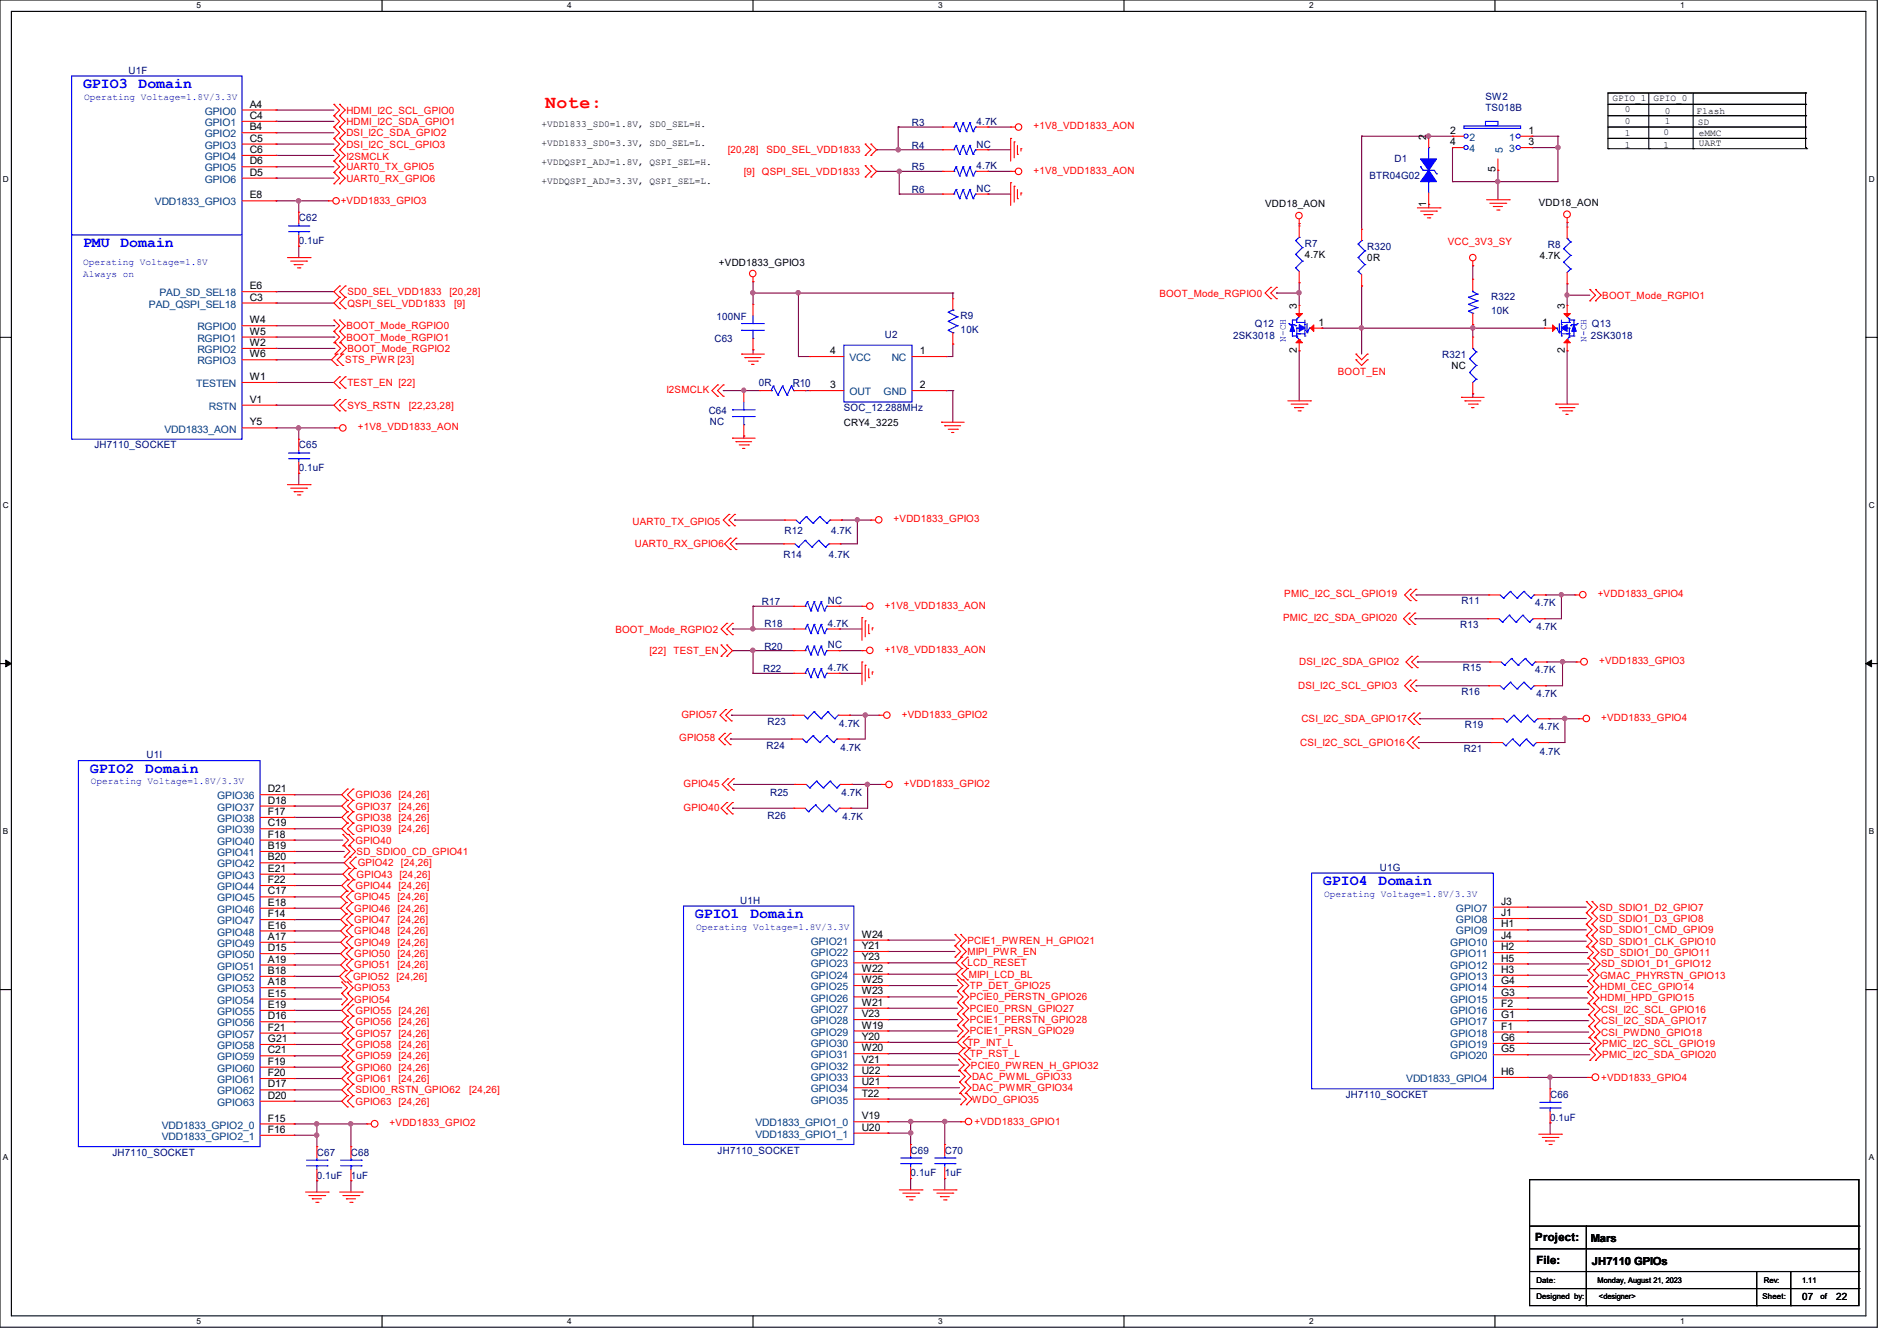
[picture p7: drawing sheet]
<svg xmlns="http://www.w3.org/2000/svg" width="297mm" height="210mm" viewBox="0 0 297 210" stroke-linecap="round" stroke-linejoin="round" font-family="sans-serif">
<defs><g id="words">
<text font-size="2.8" fill="#f00" x="85.3" y="16.9">Note:</text>
<g font-size="2.3" fill="#00f">
<text x="13" y="13.8">GPIO3</text>
<text x="21.7" y="13.8">Domain</text>
<text x="13" y="38.7">PMU</text>
<text x="18.8" y="38.7">Domain</text>
<text x="14.1" y="121">GPIO2</text>
<text x="22.7" y="121">Domain</text>
<text x="108.8" y="143.8">GPIO1</text>
<text x="117.5" y="143.8">Domain</text>
<text x="207.1" y="138.6">GPIO4</text>
<text x="215.8" y="138.6">Domain</text>
</g>
<g font-size="1.8">
<text x="240.4" y="194.4">Project:</text>
<text x="240.6" y="198">File:</text>
</g>
<text font-size="1.7" fill="#000080" x="124.1" y="60.6">R10</text>
<g font-size="1.7">
<text x="249.1" y="194.5">Mars</text>
<text x="249.3" y="198.1">JH7110 GPIOs</text>
</g>
<g font-size="1.6" fill="#000080">
<text x="20.1" y="11.6">U1F</text>
<text x="232.6" y="15.7">SW2</text>
<text x="232.6" y="17.4">TS018B</text>
<text x="142.8" y="23.3">R4</text>
<text x="142.8" y="19.8">R3</text>
<text x="152.9" y="23.1">NC</text>
<text x="152.9" y="19.6">4.7K</text>
<text x="142.8" y="26.7">R5</text>
<text x="152.9" y="26.5">4.7K</text>
<text x="214.4" y="28.1">BTR04G02</text>
<text x="218.4" y="25.4">D1</text>
<text x="46.8" y="34.7">C62</text>
<text x="142.8" y="30.2">R6</text>
<text x="152.9" y="30.1">NC</text>
<text x="46.8" y="38.2">0.1uF</text>
<text x="204.3" y="38.6">R7</text>
<text x="214.1" y="39.1">R320</text>
<text x="242.4" y="38.8">R8</text>
<text x="233.5" y="46.9">R322</text>
<text x="111.8" y="53.5">C63</text>
<text x="112.2" y="50.2">100NF</text>
<text x="138.5" y="53">U2</text>
<text x="150.4" y="50">R9</text>
<text x="150.4" y="52.1">10K</text>
<text x="193.1" y="53.2">2SK3018</text>
<text x="196.5" y="51.2">Q12</text>
<text x="233.5" y="49.1">10K</text>
<text x="249.1" y="53.2">2SK3018</text>
<text x="249.3" y="51.2">Q13</text>
<text x="225.8" y="56">R321</text>
<text x="111" y="64.9">C64</text>
<text x="118.8" y="60.5">0R</text>
<text x="132.1" y="64.4">SOC_12.288MHz</text>
<text x="14.8" y="70.2">JH7110_SOCKET</text>
<text x="46.8" y="70.2">C65</text>
<text x="111.1" y="66.5">NC</text>
<text x="46.8" y="73.8">0.1uF</text>
<text x="122.9" y="83.6">R12</text>
<text x="130.1" y="83.6">4.7K</text>
<text x="122.7" y="87.3">R14</text>
<text x="129.8" y="87.3">4.7K</text>
<text x="119.3" y="94.8">R17</text>
<text x="129.6" y="94.6">NC</text>
<text x="228.8" y="94.6">R11</text>
<text x="240.4" y="95">4.7K</text>
<text x="119.7" y="98.2">R18</text>
<text x="119.7" y="101.7">R20</text>
<text x="129.6" y="98.2">4.7K</text>
<text x="129.6" y="101.6">NC</text>
<text x="228.6" y="98.3">R13</text>
<text x="240.6" y="98.7">4.7K</text>
<text x="119.5" y="105.3">R22</text>
<text x="129.6" y="105.1">4.7K</text>
<text x="229" y="105.1">R15</text>
<text x="240.4" y="105.4">4.7K</text>
<text x="120.2" y="113.6">R23</text>
<text x="131.4" y="113.8">4.7K</text>
<text x="228.8" y="108.8">R16</text>
<text x="240.6" y="109.2">4.7K</text>
<text x="22.9" y="118.8">U1I</text>
<text x="120" y="117.3">R24</text>
<text x="131.6" y="117.6">4.7K</text>
<text x="229.2" y="117.7">R21</text>
<text x="229.4" y="114">R19</text>
<text x="240.9" y="114.3">4.7K</text>
<text x="241.1" y="118.2">4.7K</text>
<text x="120.6" y="124.7">R25</text>
<text x="131.7" y="124.7">4.7K</text>
<text x="120.2" y="128.2">R26</text>
<text x="131.9" y="128.4">4.7K</text>
<text x="216" y="136.4">U1G</text>
<text x="115.9" y="141.6">U1H</text>
<text x="210.7" y="172">JH7110_SOCKET</text>
<text x="242.7" y="172">C66</text>
<text x="242.7" y="175.5">0.1uF</text>
<text x="17.6" y="181">JH7110_SOCKET</text>
<text x="49.6" y="181">C67</text>
<text x="49.6" y="184.6">0.1uF</text>
<text x="54.9" y="181">C68</text>
<text x="54.9" y="184.6">1uF</text>
<text x="112.4" y="180.7">JH7110_SOCKET</text>
<text x="142.6" y="180.7">C69</text>
<text x="142.6" y="184.2">0.1uF</text>
<text x="147.9" y="180.7">C70</text>
<text x="147.9" y="184.2">1uF</text>
</g>
<g font-size="1.6" fill="#004080">
<text x="32" y="17.9">GPIO0</text>
<text x="32" y="21.5">GPIO2</text>
<text x="32" y="19.7">GPIO1</text>
<text x="32" y="23.3">GPIO3</text>
<text x="230.1" y="22.1">2</text>
<text x="230.1" y="23.8">4</text>
<text x="236.3" y="22.1">1</text>
<text x="236.3" y="23.8">3</text>
<text x="32" y="25.1">GPIO4</text>
<text x="32" y="28.6">GPIO6</text>
<text x="32" y="26.8">GPIO5</text>
<text x="235.3" y="24" transform="rotate(-90 235.3 24)">5</text>
<text x="24.3" y="32.2">VDD1833_GPIO3</text>
<text x="25" y="46.4">PAD_SD_SEL18</text>
<text x="23.3" y="48.2">PAD_QSPI_SEL18</text>
<text x="30.9" y="51.7">RGPIO0</text>
<text x="30.9" y="53.5">RGPIO1</text>
<text x="30.9" y="55.3">RGPIO2</text>
<text x="30.9" y="57.1">RGPIO3</text>
<text x="133" y="56.6">VCC</text>
<text x="139.6" y="56.6">NC</text>
<text x="30.7" y="60.6">TESTEN</text>
<text x="32.7" y="64.2">RSTN</text>
<text x="133" y="61.9">OUT</text>
<text x="138.3" y="61.9">GND</text>
<text x="25.7" y="67.7">VDD1833_AON</text>
<text x="34" y="125.2">GPIO36</text>
<text x="34" y="130.5">GPIO39</text>
<text x="34" y="127">GPIO37</text>
<text x="34" y="128.7">GPIO38</text>
<text x="34" y="134.1">GPIO41</text>
<text x="34" y="135.8">GPIO42</text>
<text x="34" y="137.6">GPIO43</text>
<text x="34" y="132.3">GPIO40</text>
<text x="34" y="141.2">GPIO45</text>
<text x="34" y="143">GPIO46</text>
<text x="34" y="139.4">GPIO44</text>
<text x="228" y="142.8">GPIO7</text>
<text x="34" y="148.3">GPIO49</text>
<text x="34" y="146.5">GPIO48</text>
<text x="34" y="144.7">GPIO47</text>
<text x="127" y="148">GPIO21</text>
<text x="127" y="149.7">GPIO22</text>
<text x="227.1" y="149.9">GPIO11</text>
<text x="227.1" y="148.1">GPIO10</text>
<text x="228" y="146.3">GPIO9</text>
<text x="228" y="144.6">GPIO8</text>
<text x="34" y="155.4">GPIO53</text>
<text x="34" y="151.9">GPIO51</text>
<text x="34" y="153.6">GPIO52</text>
<text x="34" y="150.1">GPIO50</text>
<text x="127" y="153.3">GPIO24</text>
<text x="127" y="155.1">GPIO25</text>
<text x="127" y="151.5">GPIO23</text>
<text x="227.1" y="155.2">GPIO14</text>
<text x="227.1" y="153.5">GPIO13</text>
<text x="227.1" y="151.7">GPIO12</text>
<text x="34" y="160.7">GPIO56</text>
<text x="34" y="157.2">GPIO54</text>
<text x="34" y="159">GPIO55</text>
<text x="127" y="160.4">GPIO28</text>
<text x="127" y="158.6">GPIO27</text>
<text x="127" y="156.8">GPIO26</text>
<text x="227.1" y="158.8">GPIO16</text>
<text x="227.1" y="160.6">GPIO17</text>
<text x="227.1" y="157">GPIO15</text>
<text x="34" y="166.1">GPIO59</text>
<text x="34" y="167.9">GPIO60</text>
<text x="34" y="162.5">GPIO57</text>
<text x="34" y="164.3">GPIO58</text>
<text x="127" y="167.5">GPIO32</text>
<text x="127" y="162.2">GPIO29</text>
<text x="127" y="165.7">GPIO31</text>
<text x="127" y="164">GPIO30</text>
<text x="227.1" y="162.4">GPIO18</text>
<text x="227.1" y="165.9">GPIO20</text>
<text x="227.1" y="164.1">GPIO19</text>
<text x="34" y="171.4">GPIO62</text>
<text x="34" y="173.2">GPIO63</text>
<text x="34" y="169.6">GPIO61</text>
<text x="127" y="172.8">GPIO35</text>
<text x="127" y="171.1">GPIO34</text>
<text x="127" y="169.3">GPIO33</text>
<text x="220.2" y="169.5">VDD1833_GPIO4</text>
<text x="25.3" y="176.7">VDD1833_GPIO2_0</text>
<text x="25.3" y="178.5">VDD1833_GPIO2_1</text>
<text x="118.3" y="178.2">VDD1833_GPIO1_1</text>
<text x="118.3" y="176.4">VDD1833_GPIO1_0</text>
</g>
<g font-size="1.6">
<text x="39.1" y="16.8">A4</text>
<text x="39.1" y="20.4">B4</text>
<text x="39.1" y="18.6">C4</text>
<text x="39.1" y="22.2">C5</text>
<text x="39.1" y="24">C6</text>
<text x="223.3" y="21.9" transform="rotate(-90 223.3 21.9)">2</text>
<text x="227.1" y="21">2</text>
<text x="227.1" y="22.7">4</text>
<text x="239.3" y="21">1</text>
<text x="239.3" y="22.7">3</text>
<text x="39.1" y="27.5">D5</text>
<text x="39.1" y="25.7">D6</text>
<text x="234.1" y="27" transform="rotate(-90 234.1 27)">5</text>
<text x="39.1" y="31.1">E8</text>
<text x="198.1" y="32.4">VDD18_AON</text>
<text x="223.3" y="32.3" transform="rotate(-90 223.3 32.3)">1</text>
<text x="240.9" y="32.2">VDD18_AON</text>
<text x="112.6" y="41.6">+VDD1833_GPIO3</text>
<text x="204.3" y="40.4">4.7K</text>
<text x="214.1" y="40.9">0R</text>
<text x="241.1" y="40.6">4.7K</text>
<text x="39.1" y="47.1">C3</text>
<text x="39.1" y="45.3">E6</text>
<text x="39.1" y="50.6">W4</text>
<text x="39.1" y="52.4">W5</text>
<text x="203" y="48.4" transform="rotate(-90 203 48.4)">3</text>
<text x="206.4" y="51">1</text>
<text x="241.5" y="51">1</text>
<text x="245" y="48.4" transform="rotate(-90 245 48.4)">3</text>
<text x="39.1" y="59.5">W1</text>
<text x="39.1" y="54.2">W2</text>
<text x="39.1" y="56">W6</text>
<text x="130" y="55.5">4</text>
<text x="144" y="55.5">1</text>
<text x="203" y="55.3" transform="rotate(-90 203 55.3)">2</text>
<text x="227.2" y="57.8">NC</text>
<text x="245" y="55.3" transform="rotate(-90 245 55.3)">2</text>
<text x="39.1" y="63.1">V1</text>
<text x="130" y="60.8">3</text>
<text x="144" y="60.8">2</text>
<text x="39.1" y="66.6">Y5</text>
<text x="132.1" y="66.7">CRY4_3225</text>
<text x="42" y="125.9">D18</text>
<text x="42" y="124.1">D21</text>
<text x="42" y="129.4">C19</text>
<text x="42" y="127.6">F17</text>
<text x="42" y="131.2">F18</text>
<text x="42" y="133">B19</text>
<text x="42" y="134.7">B20</text>
<text x="42" y="136.5">E21</text>
<text x="42" y="140.1">C17</text>
<text x="42" y="141.9">E18</text>
<text x="42" y="143.6">F14</text>
<text x="42" y="138.3">F22</text>
<text x="235" y="143.5">J1</text>
<text x="235" y="141.7">J3</text>
<text x="42" y="147.2">A17</text>
<text x="42" y="149">D15</text>
<text x="42" y="145.4">E16</text>
<text x="134.9" y="146.9">W24</text>
<text x="134.9" y="148.6">Y21</text>
<text x="235" y="145.2">H1</text>
<text x="235" y="148.8">H2</text>
<text x="235" y="147">J4</text>
<text x="42" y="154.3">A18</text>
<text x="42" y="150.8">A19</text>
<text x="42" y="152.5">B18</text>
<text x="134.9" y="152.2">W22</text>
<text x="134.9" y="155.7">W23</text>
<text x="134.9" y="154">W25</text>
<text x="134.9" y="150.4">Y23</text>
<text x="235" y="155.9">G3</text>
<text x="235" y="154.1">G4</text>
<text x="235" y="152.4">H3</text>
<text x="235" y="150.6">H5</text>
<text x="42" y="159.6">D16</text>
<text x="42" y="156.1">E15</text>
<text x="42" y="157.9">E19</text>
<text x="42" y="161.4">F21</text>
<text x="134.9" y="159.3">V23</text>
<text x="134.9" y="161.1">W19</text>
<text x="134.9" y="157.5">W21</text>
<text x="235" y="161.3">F1</text>
<text x="235" y="157.7">F2</text>
<text x="235" y="159.5">G1</text>
<text x="42" y="165">C21</text>
<text x="42" y="166.8">F19</text>
<text x="42" y="163.2">G21</text>
<text x="134.9" y="166.4">V21</text>
<text x="134.9" y="164.6">W20</text>
<text x="134.9" y="162.9">Y20</text>
<text x="235" y="164.8">G5</text>
<text x="235" y="163">G6</text>
<text x="42" y="170.3">D17</text>
<text x="42" y="172.1">D20</text>
<text x="42" y="168.5">F20</text>
<text x="134.9" y="171.7">T22</text>
<text x="134.9" y="170">U21</text>
<text x="134.9" y="168.2">U22</text>
<text x="235" y="168.4">H6</text>
<text x="42" y="175.6">F15</text>
<text x="42" y="177.4">F16</text>
<text x="134.9" y="177.1">U20</text>
<text x="134.9" y="175.3">V19</text>
<text x="282.2" y="203.6">07</text>
<text x="287.5" y="203.6">22</text>
</g>
<g font-size="1.6" fill="#f00">
<text x="54.2" y="17.8">HDMI_I2C_SCL_GPIO0</text>
<text x="54.2" y="19.6">HDMI_I2C_SDA_GPIO1</text>
<text x="54.2" y="21.3">DSI_I2C_SDA_GPIO2</text>
<text x="54.2" y="23.1">DSI_I2C_SCL_GPIO3</text>
<text x="161.8" y="20.3">+1V8_VDD1833_AON</text>
<text x="54.2" y="26.7">UART0_TX_GPIO5</text>
<text x="54.2" y="28.4">UART0_RX_GPIO6</text>
<text x="54.2" y="25.1">I2SMCLK</text>
<text x="114" y="24">[20,28]</text>
<text x="116.5" y="27.4">[9]</text>
<text x="119.3" y="27.4">QSPI_SEL_VDD1833</text>
<text x="120" y="24">SD0_SEL_VDD1833</text>
<text x="161.8" y="27.2">+1V8_VDD1833_AON</text>
<text x="53.3" y="32">+VDD1833_GPIO3</text>
<text x="226.7" y="38.4">VCC_3V3_SY</text>
<text x="54.4" y="46.2">SD0_SEL_VDD1833</text>
<text x="70.4" y="46.2">[20,28]</text>
<text x="181.5" y="46.4">BOOT_Mode_RGPIO0</text>
<text x="250.9" y="46.8">BOOT_Mode_RGPIO1</text>
<text x="54.2" y="51.6">BOOT_Mode_RGPIO0</text>
<text x="54.2" y="53.3">BOOT_Mode_RGPIO1</text>
<text x="54.4" y="48">QSPI_SEL_VDD1833</text>
<text x="71.1" y="48">[9]</text>
<text x="54.1" y="56.9">STS_PWR [23]</text>
<text x="54.4" y="55.1">BOOT_Mode_RGPIO2</text>
<text x="209.5" y="58.7">BOOT_EN</text>
<text x="54.4" y="60.5">TEST_EN [22]</text>
<text x="54.4" y="64">SYS_RSTN</text>
<text x="64" y="64">[22,23,28]</text>
<text x="104.4" y="61.6">I2SMCLK</text>
<text x="56" y="67.4">+1V8_VDD1833_AON</text>
<text x="99" y="82.2">UART0_TX_GPIO5</text>
<text x="139.9" y="81.8">+VDD1833_GPIO3</text>
<text x="99.4" y="85.7">UART0_RX_GPIO6</text>
<text x="138.5" y="95.3">+1V8_VDD1833_AON</text>
<text x="201.1" y="93.6">PMIC_I2C_SCL_GPIO19</text>
<text x="250.1" y="93.6">+VDD1833_GPIO4</text>
<text x="96.3" y="99.1">BOOT_Mode_RGPIO2</text>
<text x="200.9" y="97.3">PMIC_I2C_SDA_GPIO20</text>
<text x="101.7" y="102.4">[22]</text>
<text x="105.5" y="102.4">TEST_EN</text>
<text x="138.5" y="102.2">+1V8_VDD1833_AON</text>
<text x="203.2" y="107.9">DSI_I2C_SCL_GPIO3</text>
<text x="203.4" y="104.2">DSI_I2C_SDA_GPIO2</text>
<text x="250.4" y="104">+VDD1833_GPIO3</text>
<text x="106.7" y="112.4">GPIO57</text>
<text x="141.2" y="112.4">+VDD1833_GPIO2</text>
<text x="203.7" y="113.1">CSI_I2C_SDA_GPIO17</text>
<text x="250.7" y="112.9">+VDD1833_GPIO4</text>
<text x="106.3" y="116.1">GPIO58</text>
<text x="203.6" y="116.8">CSI_I2C_SCL_GPIO16</text>
<text x="55.7" y="125">GPIO36 [24,26]</text>
<text x="107" y="123.2">GPIO45</text>
<text x="141.5" y="123.2">+VDD1833_GPIO2</text>
<text x="55.7" y="126.8">GPIO37 [24,26]</text>
<text x="55.7" y="128.6">GPIO38 [24,26]</text>
<text x="55.7" y="130.3">GPIO39 [24,26]</text>
<text x="107" y="127">GPIO40</text>
<text x="55.7" y="132.1">GPIO40</text>
<text x="55.8" y="137.5">GPIO43 [24,26]</text>
<text x="55.8" y="133.9">SD_SDIO0_CD_GPIO41</text>
<text x="56" y="135.7">GPIO42</text>
<text x="62.8" y="135.7">[24,26]</text>
<text x="55.5" y="141">GPIO45</text>
<text x="55.5" y="142.8">GPIO46</text>
<text x="55.7" y="139.2">GPIO44 [24,26]</text>
<text x="62.2" y="141">[24,26]</text>
<text x="62.2" y="142.8">[24,26]</text>
<text x="250.4" y="142.6">SD_SDIO1_D2_GPIO7</text>
<text x="55.5" y="146.3">GPIO48</text>
<text x="55.5" y="144.6">GPIO47</text>
<text x="55.5" y="148.1">GPIO49</text>
<text x="55.5" y="149.9">GPIO50</text>
<text x="62.2" y="146.3">[24,26]</text>
<text x="62.2" y="144.6">[24,26]</text>
<text x="62.2" y="148.1">[24,26]</text>
<text x="62.2" y="149.9">[24,26]</text>
<text x="151.5" y="147.8">PCIE1_PWREN_H_GPIO21</text>
<text x="151.5" y="149.6">MIPI_PWR_EN</text>
<text x="250.4" y="144.4">SD_SDIO1_D3_GPIO8</text>
<text x="250.4" y="148">SD_SDIO1_CLK_GPIO10</text>
<text x="250.4" y="146.2">SD_SDIO1_CMD_GPIO9</text>
<text x="250.5" y="149.7">SD_SDIO1_D0_GPIO11</text>
<text x="55.3" y="153.5">GPIO52</text>
<text x="55.5" y="151.7">GPIO51</text>
<text x="55.5" y="155.2">GPIO53</text>
<text x="62.1" y="153.5">[24,26]</text>
<text x="62.2" y="151.7">[24,26]</text>
<text x="151.5" y="151.3">LCD_RESET</text>
<text x="151.7" y="153.1">MIPI_LCD_BL</text>
<text x="151.8" y="154.9">TP_DET_GPIO25</text>
<text x="250.5" y="153.3">GMAC_PHYRSTN_GPIO13</text>
<text x="250.5" y="155.1">HDMI_CEC_GPIO14</text>
<text x="250.7" y="151.5">SD_SDIO1_D1_GPIO12</text>
<text x="55.5" y="157">GPIO54</text>
<text x="55.7" y="160.6">GPIO56 [24,26]</text>
<text x="55.7" y="158.8">GPIO55 [24,26]</text>
<text x="151.8" y="156.7">PCIE0_PERSTN_GPIO26</text>
<text x="151.8" y="158.5">PCIE0_PRSN_GPIO27</text>
<text x="151.8" y="160.2">PCIE1_PERSTN_GPIO28</text>
<text x="250.5" y="156.8">HDMI_HPD_GPIO15</text>
<text x="250.7" y="158.6">CSI_I2C_SCL_GPIO16</text>
<text x="250.7" y="160.4">CSI_I2C_SDA_GPIO17</text>
<text x="55.7" y="162.3">GPIO57 [24,26]</text>
<text x="55.7" y="165.9">GPIO59 [24,26]</text>
<text x="55.7" y="164.1">GPIO58 [24,26]</text>
<text x="55.7" y="167.7">GPIO60 [24,26]</text>
<text x="151.5" y="163.8">TP_INT_L</text>
<text x="151.8" y="162">PCIE1_PRSN_GPIO29</text>
<text x="151.8" y="165.6">TP_RST_L</text>
<text x="152" y="167.3">PCIE0_PWREN_H_GPIO32</text>
<text x="250.7" y="162.2">CSI_PWDN0_GPIO18</text>
<text x="250.9" y="164">PMIC_I2C_SCL_GPIO19</text>
<text x="250.9" y="165.7">PMIC_I2C_SDA_GPIO20</text>
<text x="55.7" y="169.5">GPIO61 [24,26]</text>
<text x="55.7" y="171.2">SDIO0_RSTN_GPIO62</text>
<text x="55.7" y="173">GPIO63 [24,26]</text>
<text x="73.5" y="171.2">[24,26]</text>
<text x="152.2" y="169.1">DAC_PWML_GPIO33</text>
<text x="152.2" y="170.9">DAC_PWMR_GPIO34</text>
<text x="152.2" y="172.7">WDO_GPIO35</text>
<text x="250.7" y="169.3">+VDD1833_GPIO4</text>
<text x="61" y="176.4">+VDD1833_GPIO2</text>
<text x="152.6" y="176.2">+VDD1833_GPIO1</text>
</g>
<g font-size="1.5" fill="#00f">
<text x="13.2" y="15.6">Operating Voltage=1.8V/3.3V</text>
<text x="13" y="41.6">Operating Voltage=1.8V</text>
<text x="13" y="43.3">Always on</text>
<text x="201.3" y="53.5" transform="rotate(-90 201.3 53.5)">N-CH</text>
<text x="248.4" y="53.5" transform="rotate(-90 248.4 53.5)">N-CH</text>
<text x="14.2" y="122.9">Operating Voltage=1.8V/3.3V</text>
<text x="207.3" y="140.5">Operating Voltage=1.8V/3.3V</text>
<text x="109" y="145.6">Operating Voltage=1.8V/3.3V</text>
</g>
<g font-size="1.5">
<text x="252.5" y="15.8">GPIO_1</text>
<text x="254.4" y="17.6">0</text>
<text x="258.9" y="15.8">GPIO_0</text>
<text x="260.6" y="17.8">0</text>
<text x="265.6" y="17.8">Flash</text>
<text x="84.8" y="19.9">+VDD1833_SD0=1.8V, SD0_SEL=H.</text>
<text x="84.8" y="22.9">+VDD1833_SD0=3.3V, SD0_SEL=L.</text>
<text x="254.4" y="19.3">0</text>
<text x="254.4" y="21.3">1</text>
<text x="254.4" y="23.1">1</text>
<text x="260.5" y="21.1">0</text>
<text x="260.5" y="23.1">1</text>
<text x="260.6" y="19.3">1</text>
<text x="265.8" y="19.6">SD</text>
<text x="266" y="21.3">eMMC</text>
<text x="266" y="22.9">UART</text>
<text x="84.8" y="25.8">+VDDQSPI_ADJ=1.8V, QSPI_SEL=H.</text>
<text x="84.8" y="28.8">+VDDQSPI_ADJ=3.3V, QSPI_SEL=L.</text>
</g>
<g font-size="1.3">
<text x="30.8" y="1.3">5</text>
<text x="88.8" y="1.3">4</text>
<text x="146.9" y="1.3">3</text>
<text x="205" y="1.3">2</text>
<text x="263.1" y="1.3">1</text>
<text x=".5" y="28.4">D</text>
<text x="292.6" y="28.4">D</text>
<text x=".5" y="79.5">C</text>
<text x="292.6" y="79.5">C</text>
<text x=".5" y="130.6">B</text>
<text x="292.6" y="130.6">B</text>
<text x=".5" y="181.7">A</text>
<text x="292.6" y="181.7">A</text>
<text x="30.8" y="207.4">5</text>
<text x="88.8" y="207.4">4</text>
<text x="146.9" y="207.4">3</text>
<text x="205" y="207.4">2</text>
<text x="263.1" y="207.4">1</text>
</g>
<g font-size="1.2">
<text x="240.6" y="201">Date:</text>
<text x="240.6" y="203.5">Designed by:</text>
<text x="250.1" y="201">Monday, August 21, 2023</text>
<text x="250.4" y="203.5">&lt;designer&gt;</text>
<text x="275.9" y="203.5">Sheet:</text>
<text x="276.1" y="201">Rev:</text>
<text x="282.1" y="201">1.11</text>
<text x="285" y="203.5">of</text>
</g>
</g></defs>
<path d="M0 0h293.9v207.9h-293.9zM1.8 1.8h290.3v204.3h-290.3z" fill="none" stroke="#000" stroke-width=".17"/>
<g fill="#fff">
<path d="M30.8 .2h.7v1.4h-.7z"/>
<path d="M30.8 206.2h.7v1.4h-.7z"/>
</g>
<path d="M59.8 0v1.8M59.8 206.1v1.8" fill="none" stroke="#000" stroke-width=".17"/>
<g fill="#fff">
<path d="M88.8 .2h.7v1.4h-.7z"/>
<path d="M88.8 206.2h.7v1.4h-.7z"/>
</g>
<path d="M117.9 0v1.8M117.9 206.1v1.8" fill="none" stroke="#000" stroke-width=".17"/>
<g fill="#fff">
<path d="M146.9 .2h.7v1.4h-.7z"/>
<path d="M146.9 206.2h.7v1.4h-.7z"/>
</g>
<path d="M176 0v1.8M176 206.1v1.8" fill="none" stroke="#000" stroke-width=".17"/>
<g fill="#fff">
<path d="M205 .2h.7v1.4h-.7z"/>
<path d="M205 206.2h.7v1.4h-.7z"/>
</g>
<path d="M234.1 0v1.8M234.1 206.1v1.8" fill="none" stroke="#000" stroke-width=".17"/>
<g fill="#fff">
<path d="M263.1 .2h.6v1.4h-.6z"/>
<path d="M263.1 206.2h.6v1.4h-.6z"/>
<path d="M.5 27.3h.9v1.4h-.9z"/>
<path d="M292.6 27.3h.9v1.4h-.9z"/>
<path d="M.5 78.4h.9v1.4h-.9z"/>
<path d="M292.6 78.4h.9v1.4h-.9z"/>
</g>
<path d="M0 52.8h1.8M292.1 52.8h1.8" fill="none" stroke="#000" stroke-width=".17"/>
<g fill="#fff">
<path d="M.5 129.5h.8v1.4h-.8z"/>
<path d="M292.6 129.5h.8v1.4h-.8z"/>
</g>
<path d="M0 103.9h1.8M292.1 103.9h1.8" fill="none" stroke="#000" stroke-width=".17"/>
<path d="M.9 103.4l.9 .5-.9 .5zM292.1 103.9l.9-.5v1z" fill="#000" stroke="#000" stroke-width=".16"/>
<g fill="#fff">
<path d="M.5 180.5h.8v1.4h-.8z"/>
<path d="M292.6 180.5h.8v1.4h-.8z"/>
</g>
<g fill="none" stroke="#000" stroke-width=".17">
<path d="M251.8 16.3h30.9M251.8 18.1h30.9M251.8 19.9h30.9M258.1 14.6v8.7M265.1 14.6v8.7M282.7 14.6h.1M282.7 16.3h.1M282.7 18.1h.1M282.7 19.9h.1M282.7 14.6h-30.9v8.7M282.7 14.6v8.5M251.8 23.3h.1"/>
<path d="M251.8 21.7h30.9M251.8 23.3h31.1M258.1 23.3h.1M265.1 23.3h.1M282.7 21.7h.1M282.7 23.1h.1M282.9 23.3h.1M0 155h1.8M292.1 155h1.8M239.5 184.7h51.5v19.8h-51.5zM239.5 192h51.5M239.5 195.6h51.5"/>
<path d="M239.5 199.1h51.5M248.4 192v12.5M275 199.1v5.4M280.4 199.1v5.4M291 192h.1M291 195.6h.1M291 199.1h.1M239.5 201.8h51.5M248.4 204.5h.1M275 204.5h.1M280.4 204.5h.1M291 201.8h.1"/>
</g>
<g fill="none" stroke="#800040" stroke-width=".17">
<path d="M43.2 17.2h.1M43.2 19h.1M43.2 17.2h9.1M43.2 19h9.1M140.6 19.9h.1M140.6 19.9h7M140.6 19.9v3.6M154.7 19.9h.1M154.7 19.9h3.5M43.2 22.6h.1M43.2 20.8h.1M43.2 26.1h.1"/>
<path d="M43.2 24.3h.1M43.2 27.9h.1M43.2 31.5h.1M43.2 22.6h9.1M43.2 20.8h9.1M43.2 26.1h9.1M43.2 24.3h9.1M43.2 27.9h9.1M43.2 31.5h8.2M46.8 38.6h.1M46.8 31.5h.1M46.8 31.5v1.7"/>
<path d="M46.8 38.6v1.7M137.2 23.5h.1M137.2 26.8h.1M137.2 23.5h10.4M137.2 26.8h10.4M140.6 23.5h.1M140.8 30.4h.1M140.8 26.8h.1M140.8 30.4h6.8M140.8 26.8v3.6M154.7 23.5h.1M154.7 30.4h.1"/>
<path d="M154.7 26.8h.1M154.7 23.5h3.5M154.7 30.4h3.5M154.7 26.8h3.5M203.4 35h.1M203.4 35v.4M213.2 21.3h.1M213.2 21.3h14.2M213.2 21.3v14.6M223.7 32h.1M223.7 21.3h.1M223.7 32v.6"/>
<path d="M227.4 23.1h.1M227.4 28.4h.1M227.4 23.1v5.3M234.5 26.7h.1M234.5 28.4h.1M234.5 26.7v4.6M239.9 21.3h.1M239.9 23.1h.1M239.9 21.3h4M239.9 23.1h4M243.9 21.3h.1M243.9 23.1h.1"/>
<path d="M243.9 21.3v7.1h-16.5M245.4 34.8h.1M245.4 34.8v.8M43.2 56.3h.1M43.2 54.6h.1M43.2 59.9h.1M43.2 45.7h.1M43.2 47.5h.1M43.2 51h9.1M43.2 52.8h9.1M43.2 56.3h8.7M43.2 54.6h9.3"/>
<path d="M43.2 59.9h9.1M43.2 45.7h9.1M43.2 47.5h9.1M52.3 51h.1M52.3 52.8h.1M117.9 45.9h.1M117.9 54.8h.1M117.9 44.1h.1M117.9 44.1v3.6M117.9 54.8v.7M117.9 45.9h31.3M125 55.8h.1"/>
<path d="M125 45.9h.1M125 55.8h1.8M125 45.9v9.9M148.1 55.8h.1M149.2 53.9h.1M149.2 45.9h.1M149.2 53.9v1.9h-1.1M149.2 45.9v.9M199.9 45.9h.1M199.9 45.9h3.5M203.4 44.3h.1M203.4 45.9h.1"/>
<path d="M203.4 54.9h.1M203.4 44.3v3.5M203.4 54.9v7.9M207 51.4h.1M207 51.4h34.8M213.2 51.4h.1M213.2 44.8h.1M213.2 44.8v10.7M230.6 51.4h.1M230.6 50.8h.1M230.6 41.6h.1M230.6 41.6v2.1"/>
<path d="M230.6 50.8v2M245.4 46.2h.1M245.4 54.9h.1M245.4 44.4h.1M245.4 46.2h3.5M245.4 44.4v3.4M245.4 54.9v8.4M43.2 63.5h.1M43.2 67h.1M43.2 63.5h9.1M43.2 67h9.3M46.8 74.1h.1"/>
<path d="M46.8 67h.1M46.8 67v1.8M46.8 74.1v1.8M113.2 61.2h.1M113.2 61.2h5.8M116.5 68.3h.1M116.5 61.2h.1M116.5 68.3v.3M126.1 61.2h.1M126.1 61.2h.7M148.1 61.2h.1M148.1 61.2h1.1"/>
<path d="M149.2 61.2h.1M149.2 61.2v4.9M230.6 61.7h.1M230.6 61.7v.5M114.7 98.5h.1M114.7 98.5h9.6M115 81.4h.1M115 81.4h7.9M115.2 85.2h.1M115.2 85.2h7.5M117.9 98.5h.1M117.9 95h.1"/>
<path d="M117.9 95h6.4M117.9 95v3.5M131.4 98.5h.1M131.4 95h.1M131.4 98.5h3.6M131.4 95h3.6M131.6 85.2h.1M131.7 81.4h.1M131.7 81.4h4.7M134.2 81.4h.1M134.2 81.4v3.8h-2.6M221.5 96.9h.1"/>
<path d="M221.5 96.9h11.4M221.7 93.2h.1M221.7 93.2h11.4M241.8 96.9h.1M242 93.2h.1M242 93.2h4.6M244.5 93.2h.1M244.5 93.2v3.7h-2.7M114.3 115.7h.1M114.3 115.7h9.6M114.5 112h.1M114.5 112h9.6"/>
<path d="M114.7 101.9h.1M114.7 101.9h9.6M117.9 105.5h.1M117.9 101.9h.1M117.9 101.9v3.6M117.9 105.5h6.4M131.4 105.5h.1M131.4 101.9h.1M131.4 105.5h3.6M131.4 101.9h3.6M132.8 115.7h.1M133 112h.1"/>
<path d="M133 112h4.6M135.5 112h.1M135.5 112v3.7h-2.7M221.7 107.4h.1M221.7 107.4h11.4M221.9 103.7h.1M221.9 103.7h11.4M222.1 116.3h.1M222.1 116.3h11.4M222.2 112.6h.1M222.2 112.6h11.4M242 107.4h.1"/>
<path d="M242.1 103.7h.1M242.1 103.7h4.7M242.4 116.3h.1M242.5 112.6h.1M242.5 112.6h4.6M244.6 103.7h.1M244.6 103.7v3.7h-2.6M245 112.6h.1M245 112.6v3.7h-2.6M46.1 135.1h.1M46.1 131.6h.1M46.1 133.3h.1"/>
<path d="M46.1 128h.1M46.1 129.8h.1M46.1 126.2h.1M46.1 124.5h.1M46.1 138.7h.1M46.1 136.9h.1M46.1 135.1h7.8M46.1 131.6h7.6M46.1 133.3h7.8M46.1 128h7.4M46.1 129.8h7.4M46.1 126.2h7.4"/>
<path d="M46.1 124.5h7.4M46.1 138.7h7.4M46.1 136.9h7.6M114.7 126.6h.1M114.7 126.6h9.6M114.9 122.9h.1M114.9 122.9h9.6M133.2 126.6h.1M133.3 122.9h.1M133.3 122.9h4.7M135.8 122.9h.1M135.8 122.9v3.7h-2.6"/>
<path d="M46.1 147.6h.1M46.1 144h.1M46.1 145.8h.1M46.1 140.5h.1M46.1 142.2h.1M46.1 156.5h.1M46.1 158.2h.1M46.1 152.9h.1M46.1 154.7h.1M46.1 151.1h.1M46.1 149.4h.1M46.1 147.6h7.2"/>
<path d="M46.1 144h7.2M46.1 145.8h7.2M46.1 140.5h7.2M46.1 142.2h7.2M46.1 156.5h7.4M46.1 158.2h7.4M46.1 152.9h7.1M46.1 154.7h7.4M46.1 151.1h7.2M46.1 149.4h7.2M139 157.9h.1M139 156.1h.1"/>
<path d="M139 150.8h.1M139 152.6h.1M139 147.2h.1M139 159.7h.1M139 149h.1M139 154.3h.1M139 157.9h10.9M139 156.1h10.9M139 150.8h10.7M139 152.6h10.7M139 147.2h10.5M139 159.7h10.9"/>
<path d="M139 149h10.5M139 154.3h10.9M239.1 152.7h.1M239.1 149.2h.1M239.1 151h.1M239.1 145.6h.1M239.1 147.4h.1M239.1 143.8h.1M239.1 142.1h.1M239.1 158.1h.1M239.1 159.9h.1M239.1 156.3h.1"/>
<path d="M239.1 154.5h.1M239.1 152.7h9.5M239.1 149.2h9.5M239.1 151h9.7M239.1 145.6h9.3M239.1 147.4h9.3M239.1 143.8h9.3M239.1 142.1h9.3M239.1 158.1h9.7M239.1 159.9h9.7M239.1 156.3h9.5M239.1 154.5h9.5"/>
<path d="M46.1 176h.1M46.1 177.8h.1M46.1 160h.1M46.1 172.5h.1M46.1 168.9h.1M46.1 170.7h.1M46.1 165.4h.1M46.1 167.1h.1M46.1 163.6h.1M46.1 161.8h.1M46.1 176h11.3M46.1 177.8h3.5"/>
<path d="M46.1 160h7.4M46.1 172.5h7.4M46.1 168.9h7.4M46.1 170.7h7.4M46.1 165.4h7.4M46.1 167.1h7.4M46.1 163.6h7.4M46.1 161.8h7.4M49.6 176h.1M49.6 177.8h.1M49.6 176v3.6M54.9 176h.1"/>
<path d="M54.9 176v3.6M139 175.7h.1M139 177.5h.1M139 166.8h.1M139 163.2h.1M139 165h.1M139 161.5h.1M139 168.6h.1M139 170.3h.1M139 172.1h.1M139 175.7h11.4M139 177.5h3.6"/>
<path d="M139 166.8h11.1M139 163.2h10.9M139 165h11.1M139 161.5h10.9M139 168.6h11.2M139 170.3h11.2M139 172.1h11.4M142.6 175.7h.1M142.6 177.5h.1M142.6 175.7v3.5M147.9 175.7h.1M147.9 175.7v3.5"/>
<path d="M239.1 168.7h.1M239.1 165.2h.1M239.1 161.6h.1M239.1 163.4h.1M239.1 168.7h9.5M239.1 165.2h9.8M239.1 161.6h9.7M239.1 163.4h9.8M242.7 175.9h.1M242.7 168.7h.1M242.7 168.7v1.8M242.7 175.9v1.7"/>
<path d="M49.6 184.9h.1M49.6 184.9v1.8M54.9 184.9h.1M54.9 184.9v1.8M142.6 184.6h.1M142.6 184.6v1.8M147.9 184.6h.1M147.9 184.6v1.8"/>
</g>
<g fill="#f0f" stroke="#f0f" stroke-width=".17">
<circle cx="46.7" cy="31.5" r=".34"/>
<circle cx="49.6" cy="176" r=".34"/>
<circle cx="49.6" cy="177.8" r=".34"/>
<circle cx="54.9" cy="176" r=".34"/>
<circle cx="142.6" cy="175.6" r=".34"/>
<circle cx="142.6" cy="177.4" r=".34"/>
<circle cx="147.9" cy="175.6" r=".34"/>
<circle cx="242.7" cy="168.7" r=".33"/>
<circle cx="46.7" cy="67" r=".34"/>
<circle cx="244.6" cy="103.6" r=".34"/>
<circle cx="245" cy="112.5" r=".34"/>
<circle cx="244.4" cy="93.1" r=".33"/>
<circle cx="135.5" cy="112" r=".34"/>
<circle cx="135.8" cy="122.9" r=".34"/>
<circle cx="140.6" cy="23.5" r=".34"/>
<circle cx="140.8" cy="26.8" r=".34"/>
<circle cx="117.9" cy="98.5" r=".34"/>
<circle cx="117.9" cy="101.9" r=".34"/>
<circle cx="134.2" cy="81.4" r=".33"/>
<circle cx="117.9" cy="45.8" r=".34"/>
<circle cx="116.4" cy="61.1" r=".33"/>
<circle cx="125" cy="45.8" r=".34"/>
<circle cx="234.5" cy="28.4" r=".34"/>
<circle cx="203.4" cy="45.8" r=".34"/>
<circle cx="230.6" cy="51.4" r=".34"/>
<circle cx="213.1" cy="51.4" r=".34"/>
<circle cx="245.3" cy="46.2" r=".33"/>
<circle cx="223.6" cy="21.3" r=".34"/>
<circle cx="243.9" cy="23.1" r=".34"/>
</g>
<g fill="none" stroke="#f00" stroke-width=".17">
<path d="M37.9 17.2h5.3M37.9 19h5.3M43.2 17.2h.1M43.2 19h.1M52.3 16.3h.1M52.3 18.1h.1M52.3 19.9h.1M52.3 16.3l.9 .9-.9 .9M52.3 18.1l.9 .9-.9 .9M52.3 19.9l.9 .9-.9 .9M53.2 16.3h.1M53.2 18.1h.1"/>
<path d="M53.2 19.9h.1M53.2 16.3l.9 .9-.9 .9M53.2 18.1l.9 .9-.9 .9M53.2 19.9l.9 .9-.9 .9M147.6 19.9h.1M147.6 19.9h1.8M152.9 19.9h1.8M154.7 19.9h.1M158.2 19.9h.1M158.2 19.9h.8M37.9 31.5h5.3M37.9 20.8h5.3"/>
<path d="M37.9 22.6h5.3M37.9 24.3h5.3M37.9 27.9h5.3M37.9 26.1h5.3M43.2 20.8h.1M43.2 22.6h.1M43.2 24.3h.1M43.2 27.9h.1M43.2 26.1h.1M43.2 31.5h.1M46.8 33.2h.1M46.8 38.6h.1"/>
<path d="M46.8 33.2v1.8M46.8 36.8v1.8M51.4 31.5h.1M51.4 31.5h.7M52.3 21.7h.1M52.3 23.5h.1M52.3 25.2h.1M52.3 27h.1M52.3 28.8h.1M52.3 21.7l.9 .9-.9 .9M52.3 25.2l.9 .9-.9 .9M52.3 27l.9 .9-.9 .9"/>
<path d="M52.3 23.5l.9 .8-.9 .9M53.2 21.7h.1M53.2 23.5h.1M53.2 25.2h.1M53.2 27h.1M53.2 28.8h.1M53.2 21.7l.9 .9-.9 .9M53.2 25.2l.9 .9-.9 .9M53.2 27l.9 .9-.9 .9M53.2 23.5l.9 .8-.9 .9M135.5 24.3h.1M135.5 22.6h.1"/>
<path d="M135.5 27.7h.1M135.5 26h.1M135.5 22.6l.9 .9-.9 .8M135.5 26l.9 .8-.9 .9M136.4 22.6h.1M136.4 24.3h.1M136.4 26h.1M136.4 27.7h.1M136.4 22.6l.8 .9-.8 .8M136.4 26l.8 .8-.8 .9M147.6 23.5h.1M147.6 30.4h.1"/>
<path d="M147.6 26.8h.1M147.6 26.8h1.8M147.6 23.5h1.8M147.6 30.4h1.8M152.9 26.8h1.8M152.9 23.5h1.8M152.9 30.4h1.8M154.7 23.5h.1M154.7 30.4h.1M154.7 26.8h.1M158.2 21.7h.1M158.2 28.6h.1"/>
<path d="M158.2 26.8h.1M158.2 21.7v3.5M158.2 28.6v3.6M158.2 26.8h.8M158.8 22.2h.1M158.8 29.2h.1M158.8 22.2v2.5M158.8 29.2v2.5M159.3 24.2h.1M159.3 31.1h.1M159.3 22.8v1.4M159.3 29.7v1.4"/>
<path d="M159.9 23.3h.1M159.9 30.2h.1M159.9 23.3v.4M159.9 30.2v.4M203.4 35h.1M203.4 35.4h.1M203.4 34.3v.7M203.4 35.4v1.8M213.2 35.9h.1M213.2 35.9v1.8M221.9 32.6h3.6M222.4 33.1h2.5"/>
<path d="M223 33.6h.1M223 33.6h1.4M223.5 34.1h.4M223.7 32h.1M223.7 21.3h.1M223.7 21.3v1.8M223.7 30.2v1.8M223.9 34.1h.1M224.9 33.1h.1M225.5 32.6h.1M227.4 21.3h.1M227.4 23.1h.1"/>
<path d="M227.4 21.3h1.8M227.4 23.1h1.8M232.7 31.3h3.6M233.3 31.8h2.5M233.8 32.3h.1M233.8 32.3h1.4M234.4 32.9h.3M234.5 26.7h.1M234.5 24.9v1.8M234.7 32.9h.1M235.8 31.8h.1M236.3 31.3h.1"/>
<path d="M238.1 21.3h1.8M238.1 23.1h1.8M239.9 21.3h.1M239.9 23.1h.1M245.4 34.8h.1M245.4 35.6h.1M245.4 34.1v.7M245.4 35.6v1.7M37.9 59.9h5.3M37.9 54.6h5.3M37.9 51h5.3M37.9 52.8h5.3"/>
<path d="M37.9 56.3h5.3M37.9 47.5h5.3M37.9 45.7h5.3M43.2 59.9h.1M43.2 54.6h.1M43.2 51h.1M43.2 52.8h.1M43.2 56.3h.1M43.2 47.5h.1M43.2 45.7h.1M45 40.3h3.6M45.5 40.9h2.5"/>
<path d="M46.1 41.4h.1M46.1 41.4h1.4M46.6 42h.3M46.9 42h.1M48 40.9h.1M48.6 40.3h.1M52.3 50.1h.1M52.3 51.9h.1M52.3 53.7h.1M52.3 50.1l.9 .9-.9 .9M52.3 51.9l.9 .9-.9 .9M52.5 53.7h.1"/>
<path d="M52.5 55.5h.1M52.5 53.7l.8 .9-.8 .9M52.8 55.5h.1M52.8 57.2h.1M52.8 55.5l-.9 .8 .9 .9M53.2 59h.1M53.2 46.6h.1M53.2 48.3h.1M53.2 44.8h.1M53.2 50.1h.1M53.2 51.9h.1M53.2 53.7h.1"/>
<path d="M53.2 59l-.9 .9 .9 .9M53.2 46.6l-.9 .9 .9 .8M53.2 44.8l-.9 .9 .9 .9M53.2 50.1l.9 .9-.9 .9M53.2 51.9l.9 .9-.9 .9M53.3 53.7h.1M53.3 55.5h.1M53.3 53.7l.9 .9-.9 .9M53.7 57.2h.1M53.7 55.5h.1M53.7 55.5l-.9 .8 .9 .9M54.1 59h.1"/>
<path d="M54.1 48.3h.1M54.1 46.6h.1M54.1 44.8h.1M54.1 59l-.9 .9 .9 .9M54.1 46.6l-.9 .9 .9 .8M54.1 44.8l-.9 .9 .9 .9M116.1 55.5h.1M116.1 55.5h3.6M116.6 56h.1M116.6 56h2.5M117.2 56.6h1.4M117.7 57.1h.1"/>
<path d="M117.7 57.1h.4M117.9 44.1h.1M117.9 47.7h.1M117.9 54.8h.1M117.9 43.4v.7M117.9 47.7v1.7M117.9 53v1.8M118.6 56.6h.1M126.8 55.8h.1M126.8 55.8h5.3M142.8 55.8h5.3M148.1 55.8h.1"/>
<path d="M149.2 53.9h.1M149.2 46.8h.1M149.2 46.8v1.8M149.2 52.1v1.8M199 45h.1M199 46.8h.1M199 45l-.9 .9 .9 .9M199.9 45h.1M199.9 46.8h.1M199.9 45l-.9 .9 .9 .9M203.4 47.8h.1M203.4 54.9h.1"/>
<path d="M203.4 44.3h.1M203.4 42.5v1.8M203.4 47.8v1.8M203.4 53.2v1.7M205.2 51.4h1.8M207 51.4h.1M212.3 56.3h.1M212.3 55.5h.1M212.3 56.3l.9 .9 .9-.9M212.3 55.5l.9 .8 .9-.8M213.2 44.8h.1M213.2 43v1.8"/>
<path d="M214.1 56.3h.1M214.1 55.5h.1M230.6 41.6h.1M230.6 52.8h.1M230.6 50.8h.1M230.6 43.7h.1M230.6 40.9v.7M230.6 43.7v1.8M230.6 49.1v1.7M230.6 52.8v1.8M230.6 59.9v1.8M241.8 51.4h.1"/>
<path d="M241.8 51.4h1.8M245.4 44.4h.1M245.4 47.8h.1M245.4 54.9h.1M245.4 42.7v1.7M245.4 47.8v1.8M245.4 53.2v1.7M248.9 45.3h.1M248.9 47.1h.1M248.9 45.3l.9 .9-.9 .9M249.8 45.3h.1M249.8 47.1h.1"/>
<path d="M249.8 45.3l.9 .9-.9 .9M37.9 67h5.3M37.9 63.5h5.3M43.2 63.5h.1M43.2 67h.1M45 75.9h3.6M45.5 76.5h2.5M46.1 77h.1M46.1 77h1.4M46.6 77.5h.3M46.8 68.8h.1M46.8 74.1h.1"/>
<path d="M46.8 68.8v1.8M46.8 72.3v1.8M46.9 77.5h.1M48 76.5h.1M48.6 75.9h.1M52.5 67h.1M52.5 67h.7M53.2 60.8h.1M53.2 62.6h.1M53.2 64.3h.1M53.2 62.6l-.9 .9 .9 .8M54.1 60.8h.1"/>
<path d="M54.1 64.3h.1M54.1 62.6h.1M54.1 62.6l-.9 .9 .9 .8M112.4 62.1h.1M112.4 60.3h.1M112.4 60.3l-.9 .9 .9 .9M113.2 62.1h.1M113.2 60.3h.1M113.2 60.3l-.8 .9 .8 .9M114.7 68.6h.1M114.7 68.6h3.5M115.2 69.2h.1"/>
<path d="M115.2 69.2h2.5M115.7 69.7h1.5M116.3 70.2h.1M116.3 70.2h.3M116.5 61.2h.1M116.5 68.3h.1M116.5 61.2v1.7M116.5 66.5v1.8M117.2 69.7h.1M119 61.2h.1M119 61.2h1.7M124.3 61.2h1.8"/>
<path d="M126.1 61.2h.1M126.8 61.2h.1M126.8 61.2h5.3M142.8 61.2h5.3M147.4 66.1h.1M147.4 66.1h3.6M147.9 66.7h.1M147.9 66.7h2.5M148.1 61.2h.1M148.5 67.2h1.4M149 67.7h.1M149 67.7h.4"/>
<path d="M149.9 67.2h.1M201.6 62.8h3.6M202.1 63.3h2.5M202.7 63.8h.1M202.7 63.8h1.4M203.2 64.3h.4M203.6 64.3h.1M204.6 63.3h.1M205.2 62.8h.1M228.8 62.2h.1M228.8 62.2h3.6M229.4 62.8h.1"/>
<path d="M229.4 62.8h2.5M229.9 63.3h1.4M230.4 63.8h.1M230.4 63.8h.4M230.6 61.7h.1M231.3 63.3h.1M243.6 63.3h.1M243.6 63.3h3.5M244.1 63.8h.1M244.1 63.8h2.5M244.6 64.3h1.5M245.2 64.9h.1"/>
<path d="M245.2 64.9h.3M246.1 64.3h.1M113.8 97.6h.1M113.8 99.4h.1M113.8 97.6l-.9 .9 .9 .9M114.1 80.6h.1M114.1 82.3h.1M114.1 80.6l-.9 .8 .9 .9M114.3 84.3h.1M114.3 86.1h.1M114.3 84.3l-.8 .9 .8 .9M114.7 97.6h.1"/>
<path d="M114.7 99.4h.1M114.7 97.6l-.9 .9 .9 .9M115 80.6h.1M115 82.3h.1M115 80.6l-.9 .8 .9 .9M115.2 84.3h.1M115.2 86.1h.1M115.2 84.3l-.9 .9 .9 .9M122.7 85.2h.1M122.7 85.2h1.8M122.9 81.4h.1M122.9 81.4h1.7"/>
<path d="M124.3 98.5h.1M124.3 95h.1M124.3 95h1.8M124.3 98.5h1.8M129.6 95h1.8M129.6 98.5h1.8M129.8 85.2h1.8M130 81.4h1.7M131.4 98.5h.1M131.4 95h.1M131.6 85.2h.1M131.7 81.4h.1"/>
<path d="M135 96.7h.1M135 95h.1M135 96.7v3.6M135 95h.7M135.5 97.2h.1M135.5 97.2v2.5M136 99.2h.1M136 97.8v1.4M136.4 81.4h.1M136.4 81.4h.7M136.6 98.3h.1M136.6 98.3v.4"/>
<path d="M220.6 96h.1M220.6 97.8h.1M220.6 96l-.8 .9 .8 .9M220.8 92.3h.1M220.8 94.1h.1M220.8 92.3l-.9 .9 .9 .9M221.5 96h.1M221.5 97.8h.1M221.5 96l-.9 .9 .9 .9M221.7 92.3h.1M221.7 94.1h.1M221.7 92.3l-.9 .9 .9 .9"/>
<path d="M232.9 96.9h.1M232.9 96.9h1.8M233.1 93.2h.1M233.1 93.2h1.8M240 96.9h1.8M240.2 93.2h1.8M241.8 96.9h.1M242 93.2h.1M246.6 93.2h.1M246.6 93.2h.7M112.9 102.8h.1M112.9 101h.1"/>
<path d="M112.9 101l.9 .9-.9 .9M113.5 114.9h.1M113.5 116.6h.1M113.5 114.9l-.9 .8 .9 .9M113.6 111.1h.1M113.6 112.9h.1M113.6 111.1l-.9 .9 .9 .9M113.8 101h.1M113.8 102.8h.1M113.8 101l.9 .9-.9 .9M114.3 114.9h.1M114.3 116.6h.1"/>
<path d="M114.3 114.9l-.8 .8 .8 .9M114.5 111.1h.1M114.5 112.9h.1M114.5 111.1l-.9 .9 .9 .9M123.9 115.7h.1M123.9 115.7h1.8M124.1 112h.1M124.1 112h1.8M124.3 105.5h.1M124.3 101.9h.1M124.3 101.9h1.8M124.3 105.5h1.8"/>
<path d="M129.6 101.9h1.8M129.6 105.5h1.8M131 115.7h1.8M131.2 112h1.8M131.4 105.5h.1M131.4 101.9h.1M132.8 115.7h.1M133 112h.1M135 103.7h.1M135 101.9h.1M135 103.7v3.5M135 101.9h.7"/>
<path d="M135.5 104.2h.1M135.5 104.2v2.5M136 106.1h.1M136 104.7v1.4M136.6 105.2h.1M136.6 105.2v.4M137.6 112h.1M137.6 112h.7M220.8 106.5h.1M220.8 108.3h.1M220.8 106.5l-.9 .9 .9 .9M221 102.8h.1"/>
<path d="M221 104.6h.1M221 102.8l-.9 .9 .9 .9M221.2 115.4h.1M221.2 117.2h.1M221.2 115.4l-.9 .9 .9 .9M221.4 111.7h.1M221.4 113.5h.1M221.4 111.7l-.9 .9 .9 .9M221.7 106.5h.1M221.7 108.3h.1M221.7 106.5l-.9 .9 .9 .9M221.9 102.8h.1"/>
<path d="M221.9 104.6h.1M221.9 102.8l-.9 .9 .9 .9M222.1 115.4h.1M222.1 117.2h.1M222.1 115.4l-.9 .9 .9 .9M222.2 111.7h.1M222.2 113.5h.1M222.2 111.7l-.8 .9 .8 .9M233.1 107.4h.1M233.1 107.4h1.8M233.3 103.7h.1M233.3 103.7h1.7"/>
<path d="M233.5 116.3h.1M233.5 116.3h1.7M233.6 112.6h.1M233.6 112.6h1.8M240.2 107.4h1.8M240.4 103.7h1.7M240.6 116.3h1.8M240.7 112.6h1.8M242 107.4h.1M242.1 103.7h.1M242.4 116.3h.1M242.5 112.6h.1"/>
<path d="M246.8 103.7h.1M246.8 103.7h.7M247.1 112.6h.1M247.1 112.6h.8M40.7 133.3h5.4M40.7 135.1h5.4M40.7 129.8h5.4M40.7 126.2h5.4M40.7 124.5h5.4M40.7 136.9h5.4M40.7 128h5.4M40.7 131.6h5.4"/>
<path d="M40.7 138.7h5.4M46.1 133.3h.1M46.1 135.1h.1M46.1 129.8h.1M46.1 126.2h.1M46.1 124.5h.1M46.1 136.9h.1M46.1 128h.1M46.1 131.6h.1M46.1 138.7h.1M53.7 130.7h.1M53.7 132.5h.1"/>
<path d="M53.7 130.7l.9 .9-.9 .9M53.9 132.5h.1M53.9 134.2h.1M53.9 132.5l.9 .8-.9 .9M54.2 139.6h.1M54.2 139.6l-.9 .9 .9 .9M54.4 125.3h.1M54.4 127.1h.1M54.4 123.6h.1M54.4 128.9h.1M54.4 130.7h.1M54.4 137.8h.1"/>
<path d="M54.4 139.6h.1M54.4 125.3l-.9 .9 .9 .9M54.4 123.6l-.9 .9 .9 .8M54.4 127.1l-.9 .9 .9 .9M54.4 128.9l-.9 .9 .9 .9M54.4 137.8l-.9 .9 .9 .9M54.6 136h.1M54.6 137.8h.1M54.6 130.7h.1M54.6 132.5h.1M54.6 136l-.9 .9 .9 .9M54.6 130.7l.9 .9-.9 .9"/>
<path d="M54.8 134.2h.1M54.8 136h.1M54.8 132.5h.1M54.8 132.5l.9 .8-1.8 1.8 .9 .9M55.1 139.6h.1M55.1 139.6l-.9 .9 .9 .9M55.3 127.1h.1M55.3 125.3h.1M55.3 123.6h.1M55.3 128.9h.1M55.3 130.7h.1M55.3 139.6h.1"/>
<path d="M55.3 137.8h.1M55.3 125.3l-.9 .9 .9 .9M55.3 123.6l-.9 .9 .9 .8M55.3 127.1l-.9 .9 .9 .9M55.3 128.9l-.9 .9 .9 .9M55.3 137.8l-.9 .9 .9 .9M55.5 137.8h.1M55.5 136h.1M55.5 136l-.9 .9 .9 .9M55.7 136h.1M55.7 134.2h.1M55.7 134.2l-.9 .9 .9 .9"/>
<path d="M113.8 125.7h.1M113.8 127.5h.1M113.8 125.7l-.9 .9 .9 .9M114 122h.1M114 123.7h.1M114 122l-.9 .9 .9 .8M114.7 125.7h.1M114.7 127.5h.1M114.7 125.7l-.9 .9 .9 .9M114.9 122h.1M114.9 123.7h.1M114.9 122l-.9 .9 .9 .8"/>
<path d="M124.3 126.6h.1M124.3 126.6h1.8M124.5 122.9h.1M124.5 122.9h1.7M131.4 126.6h1.8M131.6 122.9h1.7M133.2 126.6h.1M133.3 122.9h.1M138 122.9h.1M138 122.9h.7M40.7 147.6h5.4M40.7 154.7h5.4"/>
<path d="M40.7 151.1h5.4M40.7 152.9h5.4M40.7 140.5h5.4M40.7 149.4h5.4M40.7 156.5h5.4M40.7 145.8h5.4M40.7 142.2h5.4M40.7 158.2h5.4M40.7 144h5.4M46.1 147.6h.1M46.1 154.7h.1M46.1 151.1h.1"/>
<path d="M46.1 152.9h.1M46.1 140.5h.1M46.1 149.4h.1M46.1 156.5h.1M46.1 145.8h.1M46.1 142.2h.1M46.1 158.2h.1M46.1 144h.1M53.5 153.8h.1M53.5 155.6h.1M53.5 157.4h.1M53.5 153.8l.9 .9-.9 .9"/>
<path d="M53.5 155.6l.9 .9-.9 .9M54.1 152h.1M54.1 153.8h.1M54.1 152l-.9 .9 .9 .9M54.2 141.4h.1M54.2 143.1h.1M54.2 144.9h.1M54.2 146.7h.1M54.2 148.5h.1M54.2 150.2h.1M54.2 152h.1M54.2 141.4l-.9 .8 .9 .9"/>
<path d="M54.2 144.9l-.9 .9 .9 .9M54.2 143.1l-.9 .9 .9 .9M54.2 146.7l-.9 .9 .9 .9M54.2 150.2l-.9 .9 .9 .9M54.2 148.5l-.9 .9 .9 .8M54.4 159.1h.1M54.4 157.4h.1M54.4 153.8h.1M54.4 155.6h.1M54.4 159.1l-.9 .9 .9 .9M54.4 155.6l.9 .9-1.8 1.7 .9 .9M54.4 153.8l.9 .9-.9 .9"/>
<path d="M54.9 153.8h.1M54.9 152h.1M54.9 152l-.8 .9 .8 .9M55.1 141.4h.1M55.1 143.1h.1M55.1 146.7h.1M55.1 144.9h.1M55.1 148.5h.1M55.1 152h.1M55.1 150.2h.1M55.1 141.4l-.9 .8 .9 .9M55.1 144.9l-.9 .9 .9 .9"/>
<path d="M55.1 143.1l-.9 .9 .9 .9M55.1 146.7l-.9 .9 .9 .9M55.1 150.2l-.9 .9 .9 .9M55.1 148.5l-.9 .9 .9 .8M55.3 159.1h.1M55.3 157.4h.1M55.3 159.1l-.9 .9 .9 .9M55.3 157.4l-.9 .8 .9 .9M133.7 159.7h5.3M133.7 157.9h5.3M133.7 152.6h5.3M133.7 156.1h5.3"/>
<path d="M133.7 147.2h5.3M133.7 154.3h5.3M133.7 149h5.3M133.7 150.8h5.3M139 159.7h.1M139 157.9h.1M139 152.6h.1M139 156.1h.1M139 147.2h.1M139 154.3h.1M139 149h.1M139 150.8h.1"/>
<path d="M149.5 146.3h.1M149.5 148.1h.1M149.5 149.9h.1M149.5 146.3l.9 .9-.9 .9M149.5 148.1l.9 .9-.9 .9M149.9 155.2h.1M149.9 157h.1M149.9 158.8h.1M149.9 153.5h.1M149.9 155.2l.9 .9-.9 .9M149.9 157l.9 .9-.9 .9M149.9 158.8l.9 .9-.9 .9"/>
<path d="M149.9 153.5l.9 .8-.9 .9M150.4 146.3h.1M150.4 148.1h.1M150.4 149.9h.1M150.4 146.3l.9 .9-.9 .9M150.4 148.1l.9 .9-.9 .9M150.6 149.9h.1M150.6 151.7h.1M150.6 153.5h.1M150.6 149.9l-.9 .9 .9 .9M150.6 151.7l-.9 .9 .9 .9M150.8 155.2h.1"/>
<path d="M150.8 157h.1M150.8 158.8h.1M150.8 153.5h.1M150.8 155.2l.9 .9-.9 .9M150.8 157l.9 .9-.9 .9M150.8 158.8l.9 .9-.9 .9M150.8 153.5l.9 .8-.9 .9M151.5 151.7h.1M151.5 149.9h.1M151.5 153.5h.1M151.5 149.9l-.9 .9 .9 .9M151.5 151.7l-.9 .9 .9 .9"/>
<path d="M233.8 158.1h5.3M233.8 159.9h5.3M233.8 156.3h5.3M233.8 154.5h5.3M233.8 145.6h5.3M233.8 149.2h5.3M233.8 152.7h5.3M233.8 151h5.3M233.8 143.8h5.3M233.8 142.1h5.3M233.8 147.4h5.3M239.1 158.1h.1"/>
<path d="M239.1 159.9h.1M239.1 156.3h.1M239.1 154.5h.1M239.1 145.6h.1M239.1 149.2h.1M239.1 152.7h.1M239.1 151h.1M239.1 143.8h.1M239.1 142.1h.1M239.1 147.4h.1M248.4 141.2h.1M248.4 143h.1"/>
<path d="M248.4 144.7h.1M248.4 146.5h.1M248.4 148.3h.1M248.4 141.2l.9 .9-.9 .9M248.4 143l.9 .8-.9 .9M248.4 146.5l.9 .9-.9 .9M248.4 144.7l.9 .9-.9 .9M248.6 151.8h.1M248.6 153.6h.1M248.6 155.4h.1M248.6 157.2h.1M248.6 148.3h.1"/>
<path d="M248.6 150.1h.1M248.6 151.8l.9 .9-.9 .9M248.6 153.6l.9 .9-.9 .9M248.6 155.4l.9 .9-.9 .9M248.6 148.3l.9 .9-.9 .9M248.8 157.2h.1M248.8 159h.1M248.8 150.1h.1M248.8 151.8h.1M248.8 157.2l.8 .9-.8 .9M248.8 159l.8 .9-.8 .8M248.8 150.1l.8 .9-.8 .8"/>
<path d="M249.3 141.2h.1M249.3 143h.1M249.3 144.7h.1M249.3 146.5h.1M249.3 148.3h.1M249.3 141.2l.8 .9-.8 .9M249.3 143l.8 .8-.8 .9M249.3 146.5l.8 .9-.8 .9M249.3 144.7l.8 .9-.8 .9M249.5 151.8h.1M249.5 153.6h.1M249.5 155.4h.1"/>
<path d="M249.5 157.2h.1M249.5 148.3h.1M249.5 150.1h.1M249.5 151.8l.9 .9-.9 .9M249.5 153.6l.9 .9-.9 .9M249.5 155.4l.9 .9-.9 .9M249.5 148.3l.9 .9-.9 .9M249.6 157.2h.1M249.6 159h.1M249.6 150.1h.1M249.6 151.8h.1M249.6 157.2l.9 .9-.9 .9"/>
<path d="M249.6 159l.9 .9-.9 .8M249.6 150.1l.9 .9-.9 .8M40.7 176h5.4M40.7 165.4h5.4M40.7 160h5.4M40.7 170.7h5.4M40.7 172.5h5.4M40.7 177.8h5.4M40.7 167.1h5.4M40.7 168.9h5.4M40.7 161.8h5.4M40.7 163.6h5.4"/>
<path d="M46.1 165.4h.1M46.1 160h.1M46.1 170.7h.1M46.1 172.5h.1M46.1 176h.1M46.1 177.8h.1M46.1 167.1h.1M46.1 168.9h.1M46.1 161.8h.1M46.1 163.6h.1M49.6 179.6h.1M49.6 179.6v1.8"/>
<path d="M54.4 160.9h.1M54.4 162.7h.1M54.4 164.5h.1M54.4 166.2h.1M54.4 168h.1M54.4 169.8h.1M54.4 171.6h.1M54.4 173.4h.1M54.4 160.9l-.9 .9 .9 .9M54.4 164.5l-.9 .9 .9 .8M54.4 162.7l-.9 .9 .9 .9M54.4 168l-.9 .9 .9 .9"/>
<path d="M54.4 166.2l-.9 .9 .9 .9M54.4 169.8l-.9 .9 .9 .9M54.4 171.6l-.9 .9 .9 .9M54.9 179.6h.1M54.9 179.6v1.8M55.3 160.9h.1M55.3 162.7h.1M55.3 166.2h.1M55.3 164.5h.1M55.3 169.8h.1M55.3 168h.1M55.3 171.6h.1"/>
<path d="M55.3 173.4h.1M55.3 160.9l-.9 .9 .9 .9M55.3 164.5l-.9 .9 .9 .8M55.3 162.7l-.9 .9 .9 .9M55.3 168l-.9 .9 .9 .9M55.3 166.2l-.9 .9 .9 .9M55.3 169.8l-.9 .9 .9 .9M55.3 171.6l-.9 .9 .9 .9M57.4 176h.1M57.4 176h.7M133.7 175.7h5.3M133.7 172.1h5.3"/>
<path d="M133.7 177.5h5.3M133.7 170.3h5.3M133.7 168.6h5.3M133.7 166.8h5.3M133.7 161.5h5.3M133.7 165h5.3M133.7 163.2h5.3M139 172.1h.1M139 177.5h.1M139 170.3h.1M139 168.6h.1M139 175.7h.1"/>
<path d="M139 166.8h.1M139 161.5h.1M139 165h.1M139 163.2h.1M142.6 179.2h.1M142.6 179.2v1.8M147.9 179.2h.1M147.9 179.2v1.8M149.9 160.6h.1M149.9 162.3h.1M149.9 160.6l.9 .9-.9 .8M150.1 165.9h.1"/>
<path d="M150.1 167.7h.1M150.1 165.9l.9 .9-.9 .9M150.2 167.7h.1M150.2 169.5h.1M150.2 171.2h.1M150.2 167.7l.9 .9-.9 .9M150.2 169.5l.9 .8-.9 .9M150.4 175.7h.1M150.4 173h.1M150.4 171.2h.1M150.4 175.7h.7M150.4 171.2l.9 .9-.9 .9"/>
<path d="M150.8 160.6h.1M150.8 162.3h.1M150.8 164.1h.1M150.8 160.6l.9 .9-1.8 1.7 .9 .9M151 165.9h.1M151 167.7h.1M151 164.1h.1M151 164.1l-.9 .9 1.7 1.8-.8 .9M151.1 167.7h.1M151.1 169.5h.1M151.1 171.2h.1M151.1 167.7l.9 .9-.9 .9"/>
<path d="M151.1 169.5l.9 .8-.9 .9M151.3 173h.1M151.3 171.2h.1M151.3 171.2l.9 .9-.9 .9M151.7 164.1h.1M151.7 162.3h.1M151.7 162.3l-.9 .9 .9 .9M151.8 165.9h.1M151.8 164.1h.1M151.8 164.1l-.8 .9 .8 .9M233.8 168.7h5.3M233.8 161.6h5.3"/>
<path d="M233.8 165.2h5.3M233.8 163.4h5.3M239.1 161.6h.1M239.1 165.2h.1M239.1 163.4h.1M239.1 168.7h.1M240.9 177.6h3.6M241.5 178.1h2.4M242 178.7h.1M242 178.7h1.4M242.5 179.2h.4M242.7 170.5h.1"/>
<path d="M242.7 175.9h.1M242.7 170.5v1.8M242.7 174.1v1.8M242.9 179.2h.1M243.9 178.1h.1M244.5 177.6h.1M248.6 168.7h.1M248.6 168.7h.7M248.8 160.7h.1M248.8 162.5h.1M248.8 160.7l.8 .9-.8 .9M248.9 162.5h.1"/>
<path d="M248.9 164.3h.1M248.9 166.1h.1M248.9 162.5l.9 .9-.9 .9M248.9 164.3l.9 .9-.9 .9M249.6 160.7h.1M249.6 162.5h.1M249.6 160.7l.9 .9-.9 .9M249.8 162.5h.1M249.8 164.3h.1M249.8 166.1h.1M249.8 162.5l.9 .9-.9 .9M249.8 164.3l.9 .9-.9 .9"/>
<path d="M47.8 186.7h3.6M48.3 187.2h2.5M48.9 187.7h.1M48.9 187.7h1.4M49.4 188.3h.4M49.6 184.9h.1M49.6 183.1v1.8M49.8 188.3h.1M50.8 187.2h.1M51.4 186.7h.1M53.2 186.7h3.5M53.7 187.2h2.5"/>
<path d="M54.2 187.7h.1M54.2 187.7h1.5M54.8 188.3h.3M54.9 184.9h.1M54.9 183.1v1.8M55.1 188.3h.1M56.2 187.2h.1M56.7 186.7h.1M140.8 186.4h3.6M141.4 186.9h2.4M141.9 187.4h.1M141.9 187.4h1.4"/>
<path d="M142.4 187.9h.4M142.6 184.6h.1M142.6 182.8v1.8M142.8 187.9h.1M143.8 186.9h.1M144.4 186.4h.1M146.1 186.4h3.6M146.7 186.9h2.5M147.2 187.4h.1M147.2 187.4h1.4M147.7 187.9h.4M147.9 184.6h.1"/>
<path d="M147.9 182.8v1.8M148.1 187.9h.1M149.2 186.9h.1M149.7 186.4h.1"/>
<circle cx="159.5" cy="19.9" r=".51"/>
<circle cx="52.6" cy="31.5" r=".51"/>
<circle cx="159.5" cy="26.8" r=".51"/>
<circle cx="203.4" cy="33.8" r=".51"/>
<circle cx="245.3" cy="33.6" r=".53"/>
<circle cx="117.9" cy="42.8" r=".51"/>
<circle cx="230.6" cy="40.3" r=".51"/>
<circle cx="53.7" cy="67" r=".51"/>
<circle cx="136.2" cy="94.9" r=".51"/>
<circle cx="137.6" cy="81.4" r=".51"/>
<circle cx="247.8" cy="93.1" r=".51"/>
<circle cx="136.2" cy="101.9" r=".51"/>
<circle cx="138.9" cy="112" r=".51"/>
<circle cx="248" cy="103.6" r=".53"/>
<circle cx="248.4" cy="112.5" r=".51"/>
<circle cx="139.2" cy="122.9" r=".51"/>
<circle cx="58.7" cy="176" r=".53"/>
<circle cx="151.6" cy="175.6" r=".51"/>
<circle cx="249.8" cy="168.7" r=".53"/>
</g>
<g fill="none" stroke="#00f" stroke-width=".17">
<path d="M11.2 11.9h26.7v56.9h-26.7zM149.4 19.9h.1M149.7 19.2h.1M149.7 19.2l.5 1.4M149.7 19.2l-.3 .7M150.8 19.2h.1M150.8 19.2l.5 1.4M150.8 19.2l-.6 1.4M151.8 19.2h.1M151.8 19.2l.6 1.4M151.8 19.2l-.5 1.4M152.7 19.9h.1"/>
<path d="M152.7 19.9l-.3 .7M152.7 19.9h.2M229.2 19.7h8.9v.4h-8.9zM232.6 19h1.9v.7h-1.9zM11.2 36.8h.1M11.2 36.8h26.7M45.2 36.3h3.1M45.2 35.4h3.1M46.8 35.4h.1M46.8 36.3h.1M46.8 35v.4M46.8 36.3v.5"/>
<path d="M48.3 36.3h.1M48.3 35.4h.1M149.4 23.5h.1M149.4 30.4h.1M149.4 26.8h.1M149.7 22.8h.1M149.7 29.7h.1M149.7 26.1h.1M149.7 22.8l.5 1.4M149.7 22.8l-.3 .7M149.7 29.7l.5 1.4M149.7 29.7l-.3 .7"/>
<path d="M149.7 26.1l.5 1.5M149.7 26.1l-.3 .7M150.2 24.2h.1M150.2 31.1h.1M150.2 27.6h.1M150.2 20.6h.1M150.8 22.8h.1M150.8 29.7h.1M150.8 26.1h.1M150.8 22.8l.5 1.4M150.8 22.8l-.6 1.4M150.8 29.7l.5 1.4"/>
<path d="M150.8 29.7l-.6 1.4M150.8 26.1l.5 1.5M150.8 26.1l-.6 1.5M151.3 24.2h.1M151.3 31.1h.1M151.3 27.6h.1M151.3 20.6h.1M151.8 22.8h.1M151.8 29.7h.1M151.8 26.1h.1M151.8 22.8l.6 1.4M151.8 22.8l-.5 1.4"/>
<path d="M151.8 29.7l.6 1.4M151.8 29.7l-.5 1.4M151.8 26.1l.6 1.5M151.8 26.1l-.5 1.5M152.4 24.2h.1M152.4 31.1h.1M152.4 27.6h.1M152.4 20.6h.1M152.7 23.5h.1M152.7 30.4h.1M152.7 26.8h.1M152.7 23.5l-.3 .7"/>
<path d="M152.7 23.5h.2M152.7 30.4l-.3 .7M152.7 30.4h.2M152.7 26.8l-.3 .8M152.7 26.8h.2M202.9 39.8h.1M202.9 37.7h.1M202.9 39.8l1 1.1M202.9 37.7l1 1.1M203.4 37.2h.1M203.4 37.2l-.5 .5M203.9 38.8h.1"/>
<path d="M203.9 38.8l-1 1M212.6 38.2h.1M212.6 38.2l1.1 1.1M213.2 37.7h.1M213.2 37.7l-.6 .5M213.7 39.3h.1M213.7 39.3l-1.1 1M222.4 26.1h.1M222.4 26.1l.4 .6M222.8 26.7h.1M222.8 26.7h1.8l.3 .5M223.7 28.4h.1"/>
<path d="M223.7 23.1h.1M223.7 23.1v1.8M223.7 28.4v1.8M224.9 27.2h.1M244.8 38.9h.1M244.8 38.9l1.1 1.1M245.4 37.3h.1M245.4 37.3l.5 .6M245.9 37.9h.1M245.9 37.9l-1.1 1M116.1 51.7h.1M116.1 50.7h.1"/>
<path d="M116.1 51.7h3.6M116.1 50.7h3.6M117.9 53h.1M117.9 50.7h.1M117.9 49.4v1.3M117.9 51.7v1.3M132.1 54.1h10.7v8.8h-10.7zM148.5 51.7h.1M148.5 50.3h.1M148.5 48.9h.1M148.5 51.7l.7 .4M148.5 50.3l1.4 .7"/>
<path d="M148.5 48.9l1.4 .7M149.2 48.6h.1M149.2 52.1h.1M149.2 48.6l-.7 .3M149.9 49.6h.1M149.9 51h.1M149.9 49.6l-1.4 .7M149.9 51l-1.4 .7M201.8 50.7h.1M201.8 50.7l.2 .1M202 50.8h.1M202 50.8h.7"/>
<path d="M202.4 50.1h.1M202.4 52.6h.1M202.4 50.1h.6M202.4 52.6h.6M202.4 50.1v2.5M202.7 50.8l.2 .2M202.9 51h.1M202.9 42h.1M202.9 42l.5 .5M203 50h.1M203 50.5h.1M203 51.4h.1"/>
<path d="M203 52.3h.1M203 52.8h.1M203 52.6h.1M203 50.5h1.3M203 52.3h1.3M203 51.4h.4M203 52.8l.4 .4M203 50v.5M203 51.4v1.4M203.4 50.5h.1M203.4 52.3h.1M203.4 53.2h.1"/>
<path d="M203.4 49.6l-.4 .4M203.9 40.9h.1M203.9 40.9l-1 1.1M204.3 50.8h.1M204.3 52.6h.1M204.3 51.7h.1M204.3 50.1v.7M204.3 51v.7M204.3 51.9v.7M204.6 51.9h.1M204.6 52.1h.1M204.6 50.7v1.4"/>
<path d="M205 51.4h.1M205 51.4h.2M205 51.4l-.4 .7M212.6 42.5h.1M212.6 40.3h.1M212.6 42.5l.6 .5M212.6 40.3l1.1 1.1M213.7 41.4h.1M213.7 41.4l-1.1 1.1M229.9 46.6h.1M229.9 47.7h.1M229.9 48.7h.1"/>
<path d="M229.9 46.6l1.4 .5M229.9 47.7l1.4 .5M229.9 48.7l.7 .4M230.1 58.3h.1M230.1 56.2h.1M230.1 58.3l1 1.1M230.1 56.2l1 1M230.6 54.6h.1M230.6 49.1h.1M230.6 45.7h.1M230.6 54.6l.5 .5M230.6 45.7l.7 .4"/>
<path d="M230.6 45.5v.2M231.1 59.4h.1M231.1 57.2h.1M231.1 55.1h.1M231.1 59.4l-.5 .5M231.1 57.2l-1 1.1M231.1 55.1l-1 1.1M231.3 46.1h.1M231.3 47.1h.1M231.3 48.2h.1M231.3 46.1l-1.4 .5M231.3 47.1l-1.4 .6"/>
<path d="M231.3 48.2l-1.4 .5M243.6 51.4h.2M243.8 51.4h.1M243.8 51.4l.3 .7M244.1 51.9h.1M244.1 52.1h.1M244.1 50.7v1.4M244.5 50.8h.1M244.5 52.6h.1M244.5 51.7h.1M244.5 50.5h1.2M244.5 52.3h1.2"/>
<path d="M244.5 50.1v.7M244.5 51v.7M244.5 51.9v.7M244.8 41.1h.1M244.8 41.1l1.1 1M245.4 50.5h.1M245.4 52.3h.1M245.4 53.2h.1M245.4 49.6l.3 .4M245.4 51.4h.3M245.7 50h.1M245.7 50.5h.1"/>
<path d="M245.7 51.4h.1M245.7 52.3h.1M245.7 52.8h.1M245.7 52.6h.1M245.7 52.8l-.3 .4M245.7 50v.5M245.7 51.4v1.4M245.7 50.1h.7M245.7 52.6h.7M245.9 42.1h.1M245.9 40h.1M245.9 51h.1"/>
<path d="M245.9 42.1l-.5 .6M245.9 40l-1.1 1.1M246.1 50.8h.7M246.1 50.8l-.2 .2M246.4 50.1h.1M246.4 52.6h.1M246.4 50.1v2.5M246.8 50.8h.1M247 50.7h.1M247 50.7l-.2 .1M45.2 71.8h3.1M45.2 71h3.1"/>
<path d="M46.8 71h.1M46.8 71.8h.1M46.8 70.6v.4M46.8 71.8v.5M48.3 71.8h.1M48.3 71h.1M114.7 65.2h.1M114.7 64.2h.1M114.7 65.2h3.5M114.7 64.2h3.5M116.5 66.5h.1M116.5 64.2h.1"/>
<path d="M116.5 62.9v1.3M116.5 65.2v1.3M120.7 61.2h.1M121.1 60.5h.1M121.1 60.5l.7 1.4M121.1 60.5l-.4 .7M121.8 61.9h.1M122.5 60.5h.1M122.5 60.5l-.7 1.4M122.5 60.5l.7 1.4M123.2 61.9h.1M123.9 60.5h.1"/>
<path d="M123.9 60.5l-.7 1.4M123.9 60.5l.4 .7M124.3 61.2h.1M124.5 85.2l.5 .5M124.6 81.4l.6 .6M125 85.7h.1M125.2 82h.1M126.1 98.5h.1M126.1 84.6h.1M126.1 95h.1M126.1 84.6l-1.1 1.1M126.1 84.6l1 1.1"/>
<path d="M126.2 80.9h.1M126.2 80.9l-1 1.1M126.2 80.9l1.1 1.1M126.4 97.8h.1M126.4 94.2h.1M126.4 97.8l.6 1.4M126.4 97.8l-.3 .7M126.4 94.2l.6 1.5M126.4 94.2l-.3 .8M127 99.2h.1M127 95.7h.1M127.1 85.7h.1"/>
<path d="M127.3 82h.1M127.5 97.8h.1M127.5 94.2h.1M127.5 97.8l.5 1.4M127.5 97.8l-.5 1.4M127.5 94.2l.5 1.5M127.5 94.2l-.5 1.5M128 99.2h.1M128 95.7h.1M128.2 84.6h.1M128.2 84.6l-1.1 1.1M128.2 84.6l1 1.1"/>
<path d="M128.4 80.9h.1M128.4 80.9l-1.1 1.1M128.4 80.9l1.1 1.1M128.6 97.8h.1M128.6 94.2h.1M128.6 97.8l.5 1.4M128.6 97.8l-.6 1.4M128.6 94.2l.5 1.5M128.6 94.2l-.6 1.5M129.1 99.2h.1M129.1 95.7h.1M129.2 85.7h.1"/>
<path d="M129.5 82h.1M129.5 98.5h.1M129.5 95h.1M129.5 98.5l-.4 .7M129.5 95l-.4 .7M129.8 85.2h.1M129.8 85.2l-.6 .5M130 81.4h.1M130 81.4l-.5 .6M234.7 96.9l.5 .6M234.9 93.2l.5 .5M235.2 97.5h.1"/>
<path d="M235.4 93.7h.1M236.3 96.4h.1M236.3 96.4l-1.1 1.1M236.3 96.4l1.1 1.1M236.5 92.6h.1M236.5 92.6l-1.1 1.1M236.5 92.6l1 1.1M237.4 97.5h.1M237.5 93.7h.1M238.4 96.4h.1M238.4 96.4l-1 1.1M238.4 96.4l1.1 1.1"/>
<path d="M238.6 92.6h.1M238.6 92.6l-1.1 1.1M238.6 92.6l1.1 1.1M239.5 97.5h.1M239.7 93.7h.1M240 96.9h.1M240 96.9l-.5 .6M240.2 93.2h.1M240.2 93.2l-.5 .5M12.3 119.1h28.4v60.5h-28.4zM125.7 115.7l.5 .6M125.9 112l.5 .6"/>
<path d="M126.1 105.5h.1M126.1 101.9h.1M126.2 116.3h.1M126.4 104.7h.1M126.4 101.2h.1M126.4 112.6h.1M126.4 104.7l.6 1.4M126.4 104.7l-.3 .8M126.4 101.2l.6 1.4M126.4 101.2l-.3 .7M127 106.1h.1M127 102.6h.1"/>
<path d="M127.3 115.2h.1M127.3 115.2l-1.1 1.1M127.3 115.2l1.1 1.1M127.5 104.7h.1M127.5 101.2h.1M127.5 111.5h.1M127.5 104.7l.5 1.4M127.5 104.7l-.5 1.4M127.5 101.2l.5 1.4M127.5 101.2l-.5 1.4M127.5 111.5l-1.1 1.1M127.5 111.5l1.1 1.1"/>
<path d="M128 106.1h.1M128 102.6h.1M128.4 116.3h.1M128.6 104.7h.1M128.6 101.2h.1M128.6 112.6h.1M128.6 104.7l.5 1.4M128.6 104.7l-.6 1.4M128.6 101.2l.5 1.4M128.6 101.2l-.6 1.4M129.1 106.1h.1M129.1 102.6h.1"/>
<path d="M129.5 105.5h.1M129.5 101.9h.1M129.5 115.2h.1M129.5 105.5l-.4 .6M129.5 101.9l-.4 .7M129.5 115.2l-1.1 1.1M129.5 115.2l1 1.1M129.6 111.5h.1M129.6 111.5l-1 1.1M129.6 111.5l1.1 1.1M130.5 116.3h.1M130.7 112.6h.1"/>
<path d="M131 115.7h.1M131 115.7l-.5 .6M131.2 112h.1M131.2 112l-.5 .6M234.9 107.4l.5 .5M235 103.7l.6 .5M235.2 116.3l.6 .5M235.4 107.9h.1M235.4 112.6l.5 .5M235.6 104.2h.1M235.8 116.8h.1M235.9 113.1h.1"/>
<path d="M236.5 106.8h.1M236.5 106.8l-1.1 1.1M236.5 106.8l1 1.1M236.6 103.1h.1M236.6 103.1l-1 1.1M236.6 103.1l1.1 1.1M236.8 115.7h.1M236.8 115.7l-1 1.1M236.8 115.7l1.1 1.1M237 112h.1M237 112l-1.1 1.1M237 112l1.1 1.1"/>
<path d="M237.5 107.9h.1M237.7 104.2h.1M237.9 116.8h.1M238.1 113.1h.1M238.6 106.8h.1M238.6 106.8l-1.1 1.1M238.6 106.8l1.1 1.1M238.8 103.1h.1M238.8 103.1l-1.1 1.1M238.8 103.1l1.1 1.1M239 115.7h.1M239 115.7l-1.1 1.1"/>
<path d="M239 115.7l1 1.1M239.1 112h.1M239.1 112l-1 1.1M239.1 112l1.1 1.1M239.7 107.9h.1M239.9 104.2h.1M240 116.8h.1M240.2 107.4h.1M240.2 113.1h.1M240.2 107.4l-.5 .5M240.4 103.7h.1M240.4 103.7l-.5 .5"/>
<path d="M240.6 116.3h.1M240.6 116.3l-.6 .5M240.7 112.6h.1M240.7 112.6l-.5 .5M126.1 126.6l.5 .5M126.2 122.9l.6 .5M126.6 127.1h.1M126.8 123.4h.1M127.7 126.1h.1M127.7 126.1l-1.1 1M127.7 126.1l1 1M127.8 122.3h.1"/>
<path d="M127.8 122.3l-1 1.1M127.8 122.3l1.1 1.1M128.7 127.1h.1M128.9 123.4h.1M129.8 126.1h.1M129.8 126.1l-1.1 1M129.8 126.1l1.1 1M130 122.3h.1M130 122.3l-1.1 1.1M130 122.3l1 1.1M130.9 127.1h.1M131 123.4h.1"/>
<path d="M131.4 126.6h.1M131.4 126.6l-.5 .5M131.6 122.9h.1M131.6 122.9l-.6 .5M205.4 136.7h28.4v33.8h-28.4zM107 141.9h26.7v37.3h-26.7zM241.1 173.5h3.2M241.1 172.6h3.2M242.7 172.6h.1M242.7 173.5h.1M242.7 172.3v.3M242.7 173.5v.6"/>
<path d="M244.3 173.5h.1M244.3 172.6h.1M48 182.6h3.2M48 181.7h3.2M49.6 181.7h.1M49.6 182.6h.1M49.6 181.4v.3M49.6 182.6v.5M51.2 182.6h.1M51.2 181.7h.1M53.3 182.6h3.3M53.3 181.7h3.3"/>
<path d="M54.9 181.7h.1M54.9 182.6h.1M54.9 181.4v.3M54.9 182.6v.5M56.6 182.6h.1M56.6 181.7h.1M141 182.2h3.2M141 181.4h3.2M142.6 181.4h.1M142.6 182.2h.1M142.6 181v.4M142.6 182.2v.6"/>
<path d="M144.2 182.2h.1M144.2 181.4h.1M146.3 182.2h3.2M146.3 181.4h3.2M147.9 181.4h.1M147.9 182.2h.1M147.9 181v.4M147.9 182.2v.6M149.5 182.2h.1M149.5 181.4h.1"/>
<circle cx="229.5" cy="23.1" r=".33"/>
<circle cx="229.5" cy="21.3" r=".33"/>
<circle cx="237.7" cy="21.3" r=".33"/>
<circle cx="237.7" cy="23.1" r=".33"/>
</g>
<g fill="#00f" stroke="#00f" stroke-width=".17">
<path d="M223.7 26.7l1.2 1.7h-2.5z" fill-rule="evenodd"/>
<path d="M222.4 24.9h2.5l-1.2 1.8z" fill-rule="evenodd"/>
<path d="M244.5 51.4l.9-.6v1.1z" fill-rule="evenodd"/>
<path d="M246.4 50.8l.4 1.1h-.7l.3-1.1h.4z" fill-rule="evenodd"/>
<path d="M203.4 50.8l.9 .6-.9 .5z" fill-rule="evenodd"/>
<path d="M202 50.8h.4l.3 1.1h-.7l.4-1.1z" fill-rule="evenodd"/>
</g>
<g fill="#f00" stroke="#f00" stroke-width=".17">
<path d="M243.1 50.9l.5 .5-.5 .5z"/>
<path d="M244.9 49.1h1l-.5 .5z"/>
<path d="M245.4 53.2l.5 .5h-1z"/>
<path d="M205.7 50.9v1l-.5-.5z"/>
<path d="M202.9 49.1h1l-.5 .5z"/>
<path d="M203.4 53.2l.5 .5h-1z"/>
</g>
<use href="#words"/>
</svg>
